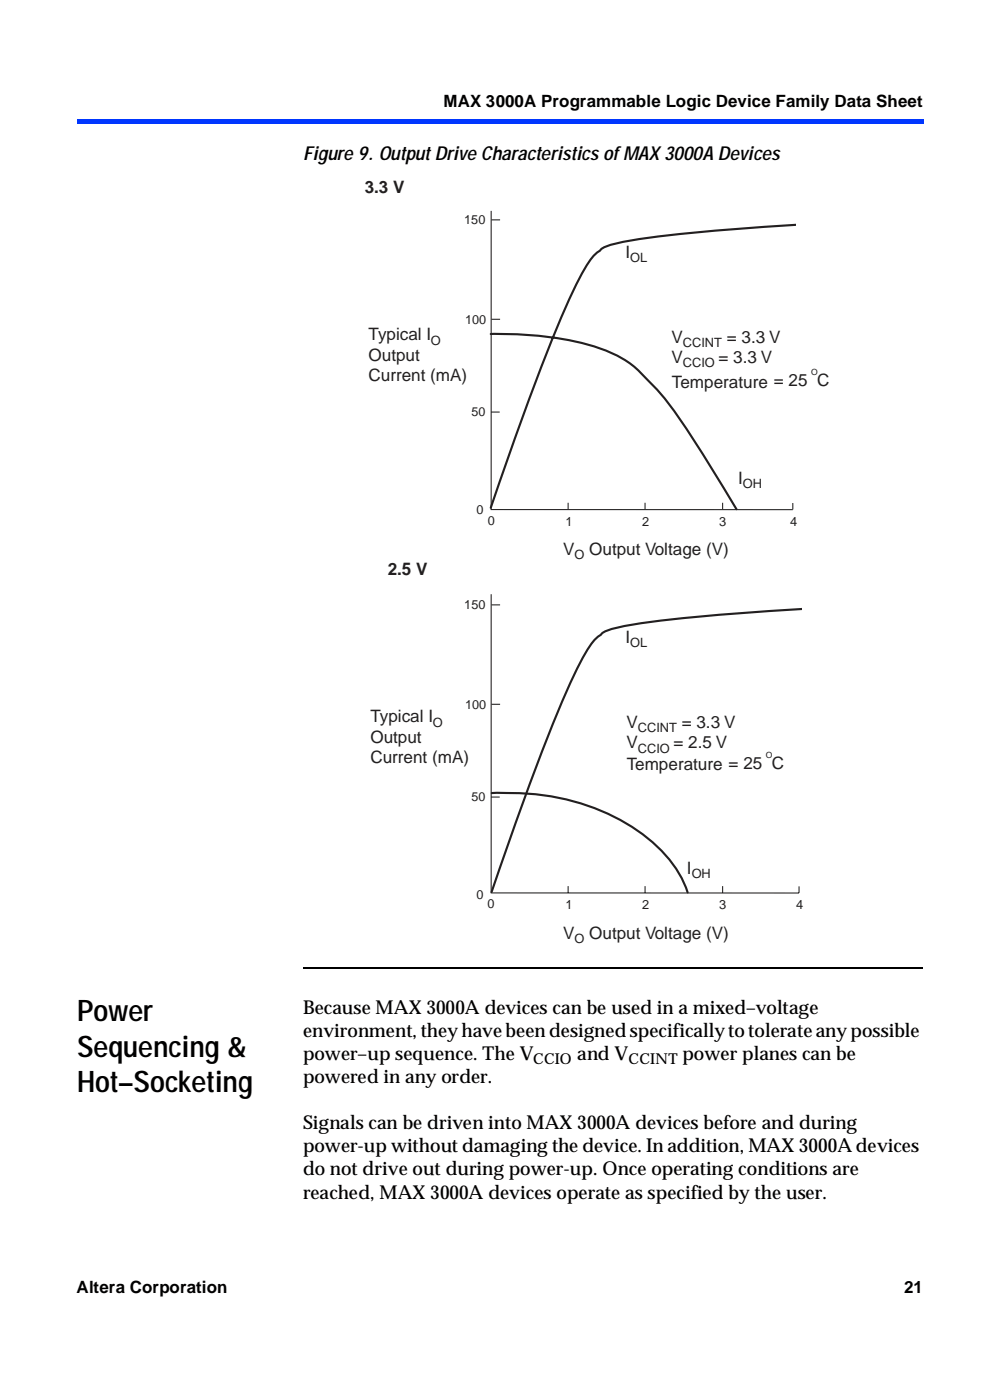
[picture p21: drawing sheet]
<svg xmlns="http://www.w3.org/2000/svg" width="165mm" height="231mm" viewBox="0 0 165 231" stroke-linecap="round" stroke-linejoin="round" font-family="sans-serif">
<defs><g id="words">
<g font-size="4.9">
<text x="12.7" y="168.5">Power</text>
<text x="12.7" y="174.4">Sequencing &amp;</text>
<text x="12.7" y="180.3">Hot–Socketing</text>
</g>
<g font-size="3.2">
<text x="50" y="26.4">Figure 9. Output Drive Characteristics of MAX 3000A Devices</text>
<text x="50" y="167.4">Because MAX3000A devices can be used in a mixed–voltage</text>
<text x="50" y="171.1">environment, they have been designed specifically to tolerate any possible</text>
<text x="50" y="174.9">power–up sequence. The V</text>
<text x="50" y="178.8">powered in any order.</text>
<text x="95.3" y="174.9">and V</text>
<text x="112.7" y="174.9">power planes can be</text>
<text x="50" y="186.4">Signals can be driven into MAX3000A devices before and during</text>
<text x="50" y="190.3">power-up without damaging the device. In addition, MAX3000A devices</text>
<text x="50" y="194.1">do not drive out during power-up. Once operating conditions are</text>
<text x="50" y="197.9">reached, MAX3000A devices operate as specified by the user.</text>
</g>
<g font-size="2.8">
<text x="73.2" y="17.7">MAX 3000A Programmable Logic Device Family Data Sheet</text>
<text x="12.7" y="213.5">Altera Corporation</text>
<text x="149.3" y="213.5">21</text>
</g>
<g font-size="2.8" fill="#231f20">
<text x="60.2" y="31.9">3.3 V</text>
<text x="103.3" y="42.6">I</text>
<text x="60.8" y="56.2">Typical I</text>
<text x="60.8" y="59.5">Output</text>
<text x="110.9" y="56.6">V</text>
<text x="110.9" y="59.9">V</text>
<text x="118.6" y="59.9">= 3.3 V</text>
<text x="120" y="56.6">= 3.3 V</text>
<text x="60.8" y="62.9">Current (mA)</text>
<text x="110.9" y="64">Temperature = 25 C</text>
<text x="121.9" y="79.9">I</text>
<text x="64" y="94.9">2.5 V</text>
<text x="93" y="91.7">V</text>
<text x="97.3" y="91.7">Output Voltage (V)</text>
<text x="103.3" y="106.2">I</text>
<text x="61.2" y="119.3">Typical I</text>
<text x="61.2" y="122.6">Output</text>
<text x="61.2" y="126">Current (mA)</text>
<text x="103.4" y="123.6">V</text>
<text x="103.4" y="120.2">V</text>
<text x="111.2" y="123.6">= 2.5 V</text>
<text x="112.6" y="120.2">= 3.3 V</text>
<text x="103.5" y="127.2">Temperature = 25 C</text>
<text x="113.4" y="144.3">I</text>
<text x="93" y="155">V</text>
<text x="97.3" y="155">Output Voltage (V)</text>
</g>
<g font-size="2.5">
<text x="88" y="175.7">CCIO</text>
<text x="103.8" y="175.7">CCINT</text>
</g>
<g font-size="2.1" fill="#231f20">
<text x="76.7" y="37">150</text>
<text x="104" y="43.3">OL</text>
<text x="76.8" y="53.5">100</text>
<text x="71.1" y="56.9">O</text>
<text x="112.7" y="57.3">CCINT</text>
<text x="112.7" y="60.7">CCIO</text>
<text x="77.8" y="68.7">50</text>
<text x="122.7" y="80.6">OH</text>
<text x="78.7" y="84.8">0</text>
<text x="80.5" y="86.6">0</text>
<text x="93.4" y="86.8">1</text>
<text x="106" y="86.8">2</text>
<text x="118.7" y="86.8">3</text>
<text x="130.4" y="86.8">4</text>
<text x="94.8" y="92.4">O</text>
<text x="76.7" y="100.6">150</text>
<text x="104.1" y="106.9">OL</text>
<text x="76.8" y="117">100</text>
<text x="71.5" y="120">O</text>
<text x="105.3" y="120.9">CCINT</text>
<text x="105.3" y="124.3">CCIO</text>
<text x="77.8" y="132.2">50</text>
<text x="78.7" y="148.4">0</text>
<text x="80.5" y="150">0</text>
<text x="114.2" y="145">OH</text>
<text x="93.4" y="150.1">1</text>
<text x="94.8" y="155.7">O</text>
<text x="106" y="150.1">2</text>
<text x="118.7" y="150.1">3</text>
<text x="131.5" y="150.1">4</text>
</g>
<g font-size="1.4" fill="#231f20">
<text x="133.9" y="62">O</text>
<text x="126.4" y="125.1">O</text>
</g>
</g></defs>
<g fill="#0036ff">
<path d="M12.7 19.7h.3v.7h-.3z"/>
<path d="M13 19.7h139.5v.7h-139.5z"/>
</g>
<path d="M50 159.9h102.4" fill="none" stroke="#000" stroke-width=".19"/>
<path d="M58.2 28.4h87.5v129h-87.5z" fill="#fff"/>
<g fill="none" stroke="#231f20" stroke-width=".18">
<path d="M81.1 34.8v49.3M81.1 36.3h1.5M81.1 52.7h1.5M81.1 68h1.4M81 84.1h49.9M81.1 98.1v49.3M81.1 99.9h1.5M93.8 83v1.1M106.5 83v1.1M119.3 83v1.1M130.9 83v1.1M81.1 116.3h1.5"/>
<path d="M81.1 131.6h1.4M81 147.4h50.9M93.8 146.3v1.1M106.5 146.3v1.1M119.3 146.3v1.1M131.9 146.3v1.1"/>
</g>
<path d="M143.2 36.5a525.4 525.4 0 0 0-36.7 2.8 29.4 29.4 0 0 0-6.7 1.5l-.7 .5a6.2 6.2 0 0 0-2.3 2.6 107.5 107.5 0 0 0-7.2 16.1l-4.7 12.7-3.9 11.1M81 55.1a57.3 57.3 0 0 1 18.1 2.4 16.3 16.3 0 0 1 7.7 5.1 43.3 43.3 0 0 1 6.9 8.8l7.9 12.7M144.6 99.9a555.7 555.7 0 0 0-37.8 2.9 30.6 30.6 0 0 0-6.9 1.4l-.7 .6a6.2 6.2 0 0 0-2.2 2.5 107.5 107.5 0 0 0-7.3 16.1l-4.7 12.7-3.8 11.2M81.2 130.9h.5a69.5 69.5 0 0 1 9.4 .6 33.3 33.3 0 0 1 18.5 9.4 17.7 17.7 0 0 1 3.9 6.4" fill="none" stroke="#231f20" stroke-width=".35"/>
<g fill="#fff">
<path d="M132.4 99.1h13.3v2.3h-13.3z"/>
<path d="M131.5 35.5h13.5v2.3h-13.5z"/>
</g>
<use href="#words"/>
</svg>
